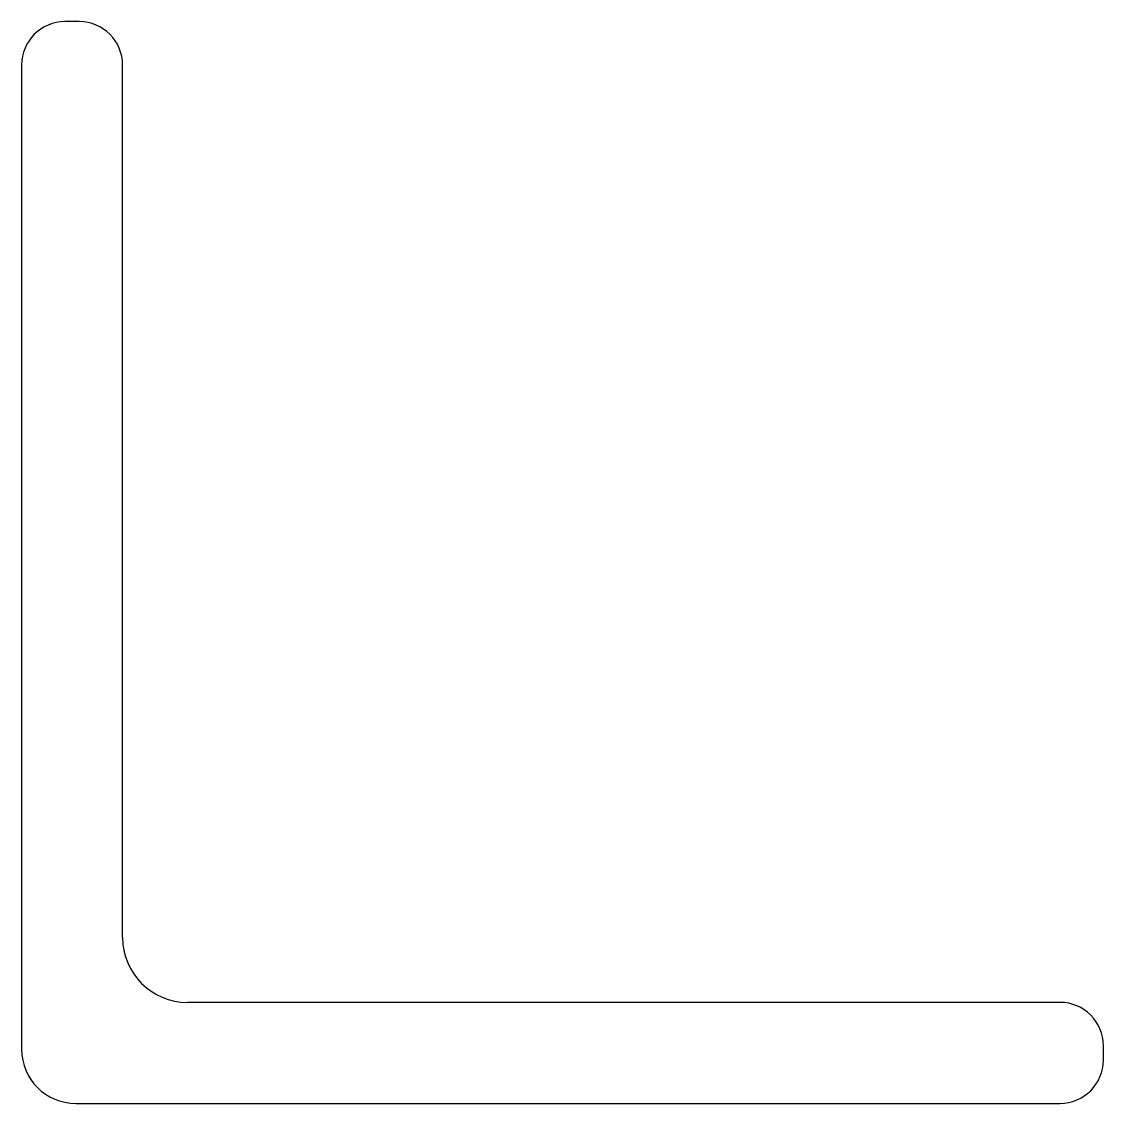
# Model space of a CAD drawing. Header units: millimetres. Extents: x 0 to 300, y 0 to 300.
import ezdxf

# ---------------------------------------------------------------- set-up
doc = ezdxf.new("R2010")
doc.units = ezdxf.units.MM
doc.layers.add('Profile', color=7, linetype='Continuous')

msp = doc.modelspace()

# ---------------------------------------------------------------- linework, layer by layer
at = {"layer": 'Profile'}
for p, q in [((16, 300), (12, 300)), ((0, 288), (0, 15)), ((28, 46), (28, 288)), ((288, 28), (46, 28)), ((300, 12), (300, 16)), ((15, 0), (288, 0))]:
    msp.add_line(p, q, dxfattribs=at)
for centre, radius, start, end in [((12, 288), 12, 90, 180), ((16, 288), 12, 0, 90), ((46, 46), 18, 180, 270), ((288, 16), 12, 0, 90), ((15, 15), 15, 180, 270), ((288, 12), 12, 270, 0)]:
    msp.add_arc(centre, radius, start, end, dxfattribs=at)

doc.saveas('drawing.dxf')
